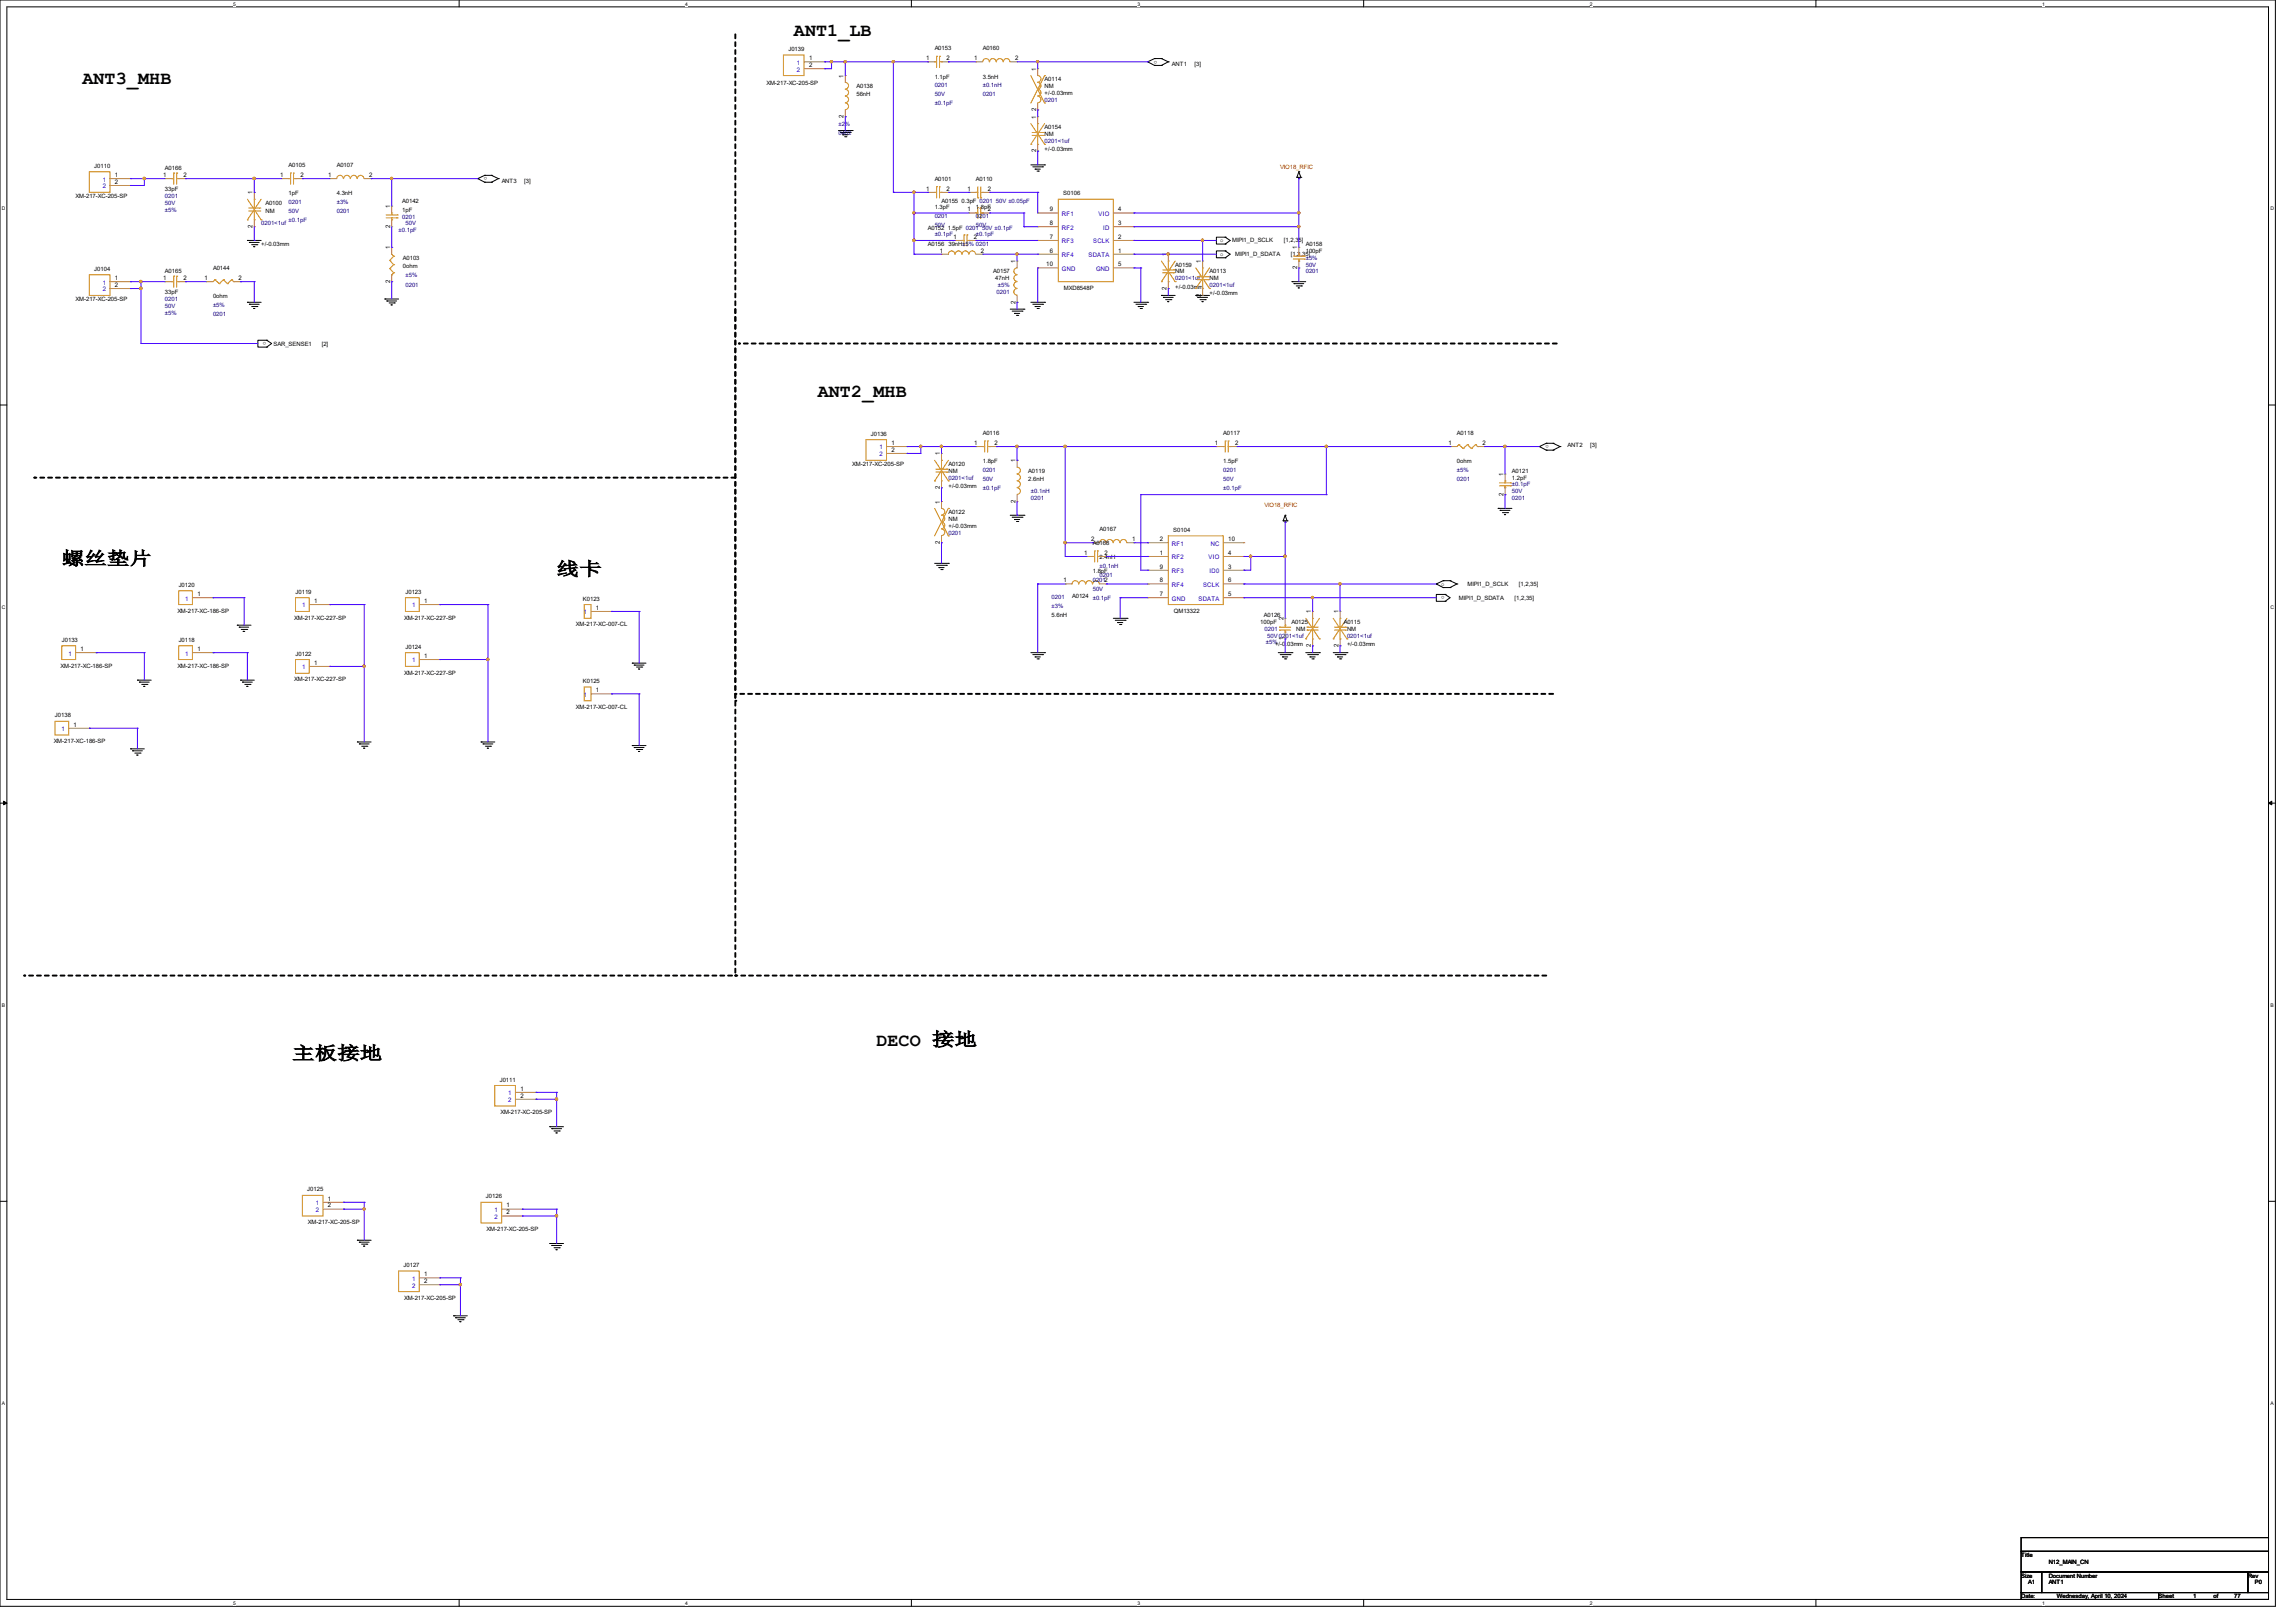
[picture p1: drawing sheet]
<svg xmlns="http://www.w3.org/2000/svg" width="297mm" height="210mm" viewBox="0 0 297 210" stroke-linecap="round" stroke-linejoin="round" font-family="sans-serif">
<defs><g id="words">
<g font-size="2.4">
<text x="102.7" y="4.6">ANT1_LB</text>
<text x="10.7" y="10.8">ANT3_MHB</text>
<text x="105.8" y="51.3">ANT2_MHB</text>
<text x="8" y="73.1">螺丝垫片</text>
<text x="72" y="74.4">线卡</text>
<text x="37.8" y="137.1">主板接地</text>
<text x="113.4" y="135.3">DECO 接地</text>
</g>
<g font-size=".8">
<text x="99.1" y="11">XM-217-XC-205-SP</text>
<text x="102" y="6.6">J0139</text>
<text x="104.7" y="7.8">1</text>
<text x="104.7" y="8.7">2</text>
<text x="109.1" y="10" transform="rotate(-90 109.1 10)">1</text>
<text x="110.8" y="11.4">A0138</text>
<text x="119.8" y="7.8">1</text>
<text x="120.9" y="6.5">A0153</text>
<text x="120.9" y="10.2">1.1pF</text>
<text x="122.4" y="7.8">2</text>
<text x="126" y="7.8">1</text>
<text x="127.1" y="6.5">A0160</text>
<text x="127.1" y="10.2">3.5nH</text>
<text x="131.3" y="7.8">2</text>
<text x="134" y="9.1" transform="rotate(-90 134 9.1)">1</text>
<text x="135.1" y="10.5">A0114</text>
<text x="135.1" y="11.4">NM</text>
<text x="149.7" y="7.8" transform="rotate(-180 149.7 7.8)">o</text>
<text x="151.6" y="8.6">ANT1</text>
<text x="154.5" y="8.6">[3]</text>
<text x="109.1" y="15.3" transform="rotate(-90 109.1 15.3)">2</text>
<text x="110.8" y="12.4">56nH</text>
<text x="134" y="15.4" transform="rotate(-90 134 15.4)">1</text>
<text x="134" y="14.4" transform="rotate(-90 134 14.4)">2</text>
<text x="135.1" y="12.3">+/-0.03mm</text>
<text x="135.1" y="16.7">A0154</text>
<text x="135.1" y="17.6">NM</text>
<text x="12.2" y="21.7">J0110</text>
<text x="14.9" y="22.9">1</text>
<text x="14.9" y="23.8">2</text>
<text x="21.1" y="22.9">1</text>
<text x="21.3" y="22.1">A0166</text>
<text x="23.8" y="22.9">2</text>
<text x="36.2" y="22.9">1</text>
<text x="37.3" y="21.6">A0105</text>
<text x="38.9" y="22.9">2</text>
<text x="42.5" y="22.9">1</text>
<text x="43.6" y="21.6">A0107</text>
<text x="47.8" y="22.9">2</text>
<text x="63" y="22.9" transform="rotate(-180 63 22.9)">o</text>
<text x="64.9" y="23.7">ANT3</text>
<text x="67.8" y="23.7">[3]</text>
<text x="120.9" y="23.4">A0101</text>
<text x="126.2" y="23.4">A0110</text>
<text x="134" y="19.7" transform="rotate(-90 134 19.7)">2</text>
<text x="135.1" y="19.6">+/-0.03mm</text>
<text x="9.8" y="25.6">XM-217-XC-205-SP</text>
<text x="21.3" y="24.7">33pF</text>
<text x="32.7" y="29.5" transform="rotate(-90 32.7 29.5)">2</text>
<text x="32.7" y="25.1" transform="rotate(-90 32.7 25.1)">1</text>
<text x="34.3" y="26.5">A0100</text>
<text x="34.3" y="27.6">NM</text>
<text x="37.3" y="25.3">1pF</text>
<text x="43.6" y="25.3">4.3nH</text>
<text x="50.5" y="29.5" transform="rotate(-90 50.5 29.5)">2</text>
<text x="50.5" y="26.9" transform="rotate(-90 50.5 26.9)">1</text>
<text x="52" y="26.3">A0142</text>
<text x="52" y="27.4">1pF</text>
<text x="119.8" y="24.7">1</text>
<text x="120" y="29.8">A0152 1.5pF 0201 50V ±0.1pF</text>
<text x="120.9" y="27.1">1.3pF</text>
<text x="121.8" y="26.2">A0155 0.3pF 0201 50V ±0.05pF</text>
<text x="122.4" y="24.7">2</text>
<text x="125.1" y="27.3">1</text>
<text x="125.1" y="24.7">1</text>
<text x="126.2" y="27.1">1.8pF</text>
<text x="127.8" y="27.3">2</text>
<text x="127.8" y="24.7">2</text>
<text x="135.8" y="29.1">8</text>
<text x="135.8" y="27.3">9</text>
<text x="137.5" y="25.3">S0106</text>
<text x="144.7" y="27.3">4</text>
<text x="144.7" y="29.1">3</text>
<text x="12.2" y="35.1">J0104</text>
<text x="21.3" y="35.4">A0165</text>
<text x="27.6" y="35">A0144</text>
<text x="33.8" y="31.8">+/-0.03mm</text>
<text x="50.5" y="32.3" transform="rotate(-90 50.5 32.3)">1</text>
<text x="52.1" y="33.6">A0103</text>
<text x="52.1" y="34.7">0ohm</text>
<text x="120" y="31.8">A0156 39nH±5% 0201</text>
<text x="121.6" y="32.7">1</text>
<text x="123.4" y="30.9">1</text>
<text x="126" y="30.9">2</text>
<text x="126.9" y="32.7">2</text>
<text x="128.5" y="35.4">A0157</text>
<text x="131.4" y="34" transform="rotate(-90 131.4 34)">1</text>
<text x="135.3" y="34.5">10</text>
<text x="135.8" y="32.7">6</text>
<text x="135.8" y="30.9">7</text>
<text x="144.7" y="32.7">1</text>
<text x="144.7" y="30.9">2</text>
<text x="144.7" y="34.5">5</text>
<text x="150.9" y="33.1" transform="rotate(-90 150.9 33.1)">1</text>
<text x="152" y="34.5">A0159</text>
<text x="152" y="35.4">NM</text>
<text x="155.4" y="34" transform="rotate(-90 155.4 34)">1</text>
<text x="156.5" y="35.4">A0113</text>
<text x="157.8" y="33.1">o</text>
<text x="157.8" y="31.3">o</text>
<text x="159.4" y="31.3">MIPI1_D_SCLK</text>
<text x="159.8" y="33.1">MIPI1_D_SDATA</text>
<text x="166.1" y="31.3">[1,2,35]</text>
<text x="167" y="33.1">[1,2,35]</text>
<text x="167.8" y="34.8" transform="rotate(-90 167.8 34.8)">2</text>
<text x="167.8" y="32.3" transform="rotate(-90 167.8 32.3)">1</text>
<text x="168.9" y="31.8">A0158</text>
<text x="168.9" y="32.7">100pF</text>
<text x="9.8" y="38.9">XM-217-XC-205-SP</text>
<text x="14.9" y="36.2">1</text>
<text x="14.9" y="37.1">2</text>
<text x="21.1" y="36.2">1</text>
<text x="21.3" y="38.1">33pF</text>
<text x="23.8" y="36.2">2</text>
<text x="26.5" y="36.2">1</text>
<text x="27.6" y="38.6">0ohm</text>
<text x="30.9" y="36.2">2</text>
<text x="50.5" y="36.6" transform="rotate(-90 50.5 36.6)">2</text>
<text x="128.7" y="36.3">47nH</text>
<text x="131.4" y="39.3" transform="rotate(-90 131.4 39.3)">2</text>
<text x="137.6" y="37.5">MXD8548P</text>
<text x="150.9" y="37.5" transform="rotate(-90 150.9 37.5)">2</text>
<text x="152" y="37.3">+/-0.03mm</text>
<text x="155.4" y="38.4" transform="rotate(-90 155.4 38.4)">2</text>
<text x="156.5" y="36.3">NM</text>
<text x="156.5" y="38.2">+/-0.03mm</text>
<text x="34.4" y="44.3" transform="rotate(-180 34.4 44.3)">o</text>
<text x="35.4" y="44.7">SAR_SENSE1</text>
<text x="41.6" y="44.7">[2]</text>
<text x="112.7" y="56.4">J0136</text>
<text x="115.3" y="57.6">1</text>
<text x="115.3" y="58.5">2</text>
<text x="121.6" y="58.9" transform="rotate(-90 121.6 58.9)">1</text>
<text x="126" y="57.6">1</text>
<text x="127.1" y="56.3">A0116</text>
<text x="127.1" y="59.9">1.8pF</text>
<text x="128.7" y="57.6">2</text>
<text x="131.4" y="59.8" transform="rotate(-90 131.4 59.8)">1</text>
<text x="157.1" y="57.6">1</text>
<text x="158.2" y="56.3">A0117</text>
<text x="158.2" y="59.9">1.5pF</text>
<text x="159.8" y="57.6">2</text>
<text x="187.4" y="57.6">1</text>
<text x="188.5" y="56.3">A0118</text>
<text x="188.5" y="59.9">0ohm</text>
<text x="191.8" y="57.6">2</text>
<text x="200.4" y="57.6" transform="rotate(-180 200.4 57.6)">o</text>
<text x="202.8" y="57.9">ANT2</text>
<text x="205.7" y="57.9">[3]</text>
<text x="110.2" y="60.3">XM-217-XC-205-SP</text>
<text x="121.6" y="65.2" transform="rotate(-90 121.6 65.2)">1</text>
<text x="121.6" y="63.3" transform="rotate(-90 121.6 63.3)">2</text>
<text x="122.7" y="60.3">A0120</text>
<text x="122.7" y="61.2">NM</text>
<text x="122.7" y="63.1">+/-0.03mm</text>
<text x="131.4" y="65.1" transform="rotate(-90 131.4 65.1)">2</text>
<text x="133" y="61.2">A0119</text>
<text x="133" y="62.2">2.6nH</text>
<text x="194.5" y="64.2" transform="rotate(-90 194.5 64.2)">2</text>
<text x="194.5" y="61.6" transform="rotate(-90 194.5 61.6)">1</text>
<text x="195.6" y="61.2">A0121</text>
<text x="195.6" y="62.1">1.2pF</text>
<text x="121.6" y="70.4" transform="rotate(-90 121.6 70.4)">2</text>
<text x="122.7" y="66.5">A0122</text>
<text x="122.7" y="67.4">NM</text>
<text x="122.7" y="68.3">+/-0.03mm</text>
<text x="140.3" y="71.8">1</text>
<text x="141.1" y="70">2</text>
<text x="141.4" y="70.5">A0168</text>
<text x="142.2" y="68.7">A0167</text>
<text x="142.9" y="71.8">2</text>
<text x="146.4" y="70">1</text>
<text x="150" y="71.8">1</text>
<text x="150" y="70">2</text>
<text x="151.8" y="68.8">S0104</text>
<text x="158.9" y="70">10</text>
<text x="158.9" y="71.8">4</text>
<text x="23.1" y="75.9">J0120</text>
<text x="25.5" y="77.1">1</text>
<text x="38.2" y="76.8">J0119</text>
<text x="52.5" y="76.8">J0123</text>
<text x="75.4" y="77.7">K0123</text>
<text x="137.6" y="75.4">1</text>
<text x="138.7" y="77.4">A0124</text>
<text x="141.4" y="74.2">1.8pF</text>
<text x="142.2" y="72.4">2.4nH</text>
<text x="150" y="75.4">8</text>
<text x="150" y="73.6">9</text>
<text x="150" y="77.1">7</text>
<text x="158.9" y="77.1">5</text>
<text x="158.9" y="75.4">6</text>
<text x="158.9" y="73.6">3</text>
<text x="186.4" y="75.8">o</text>
<text x="186.9" y="77.2" transform="rotate(-180 186.9 77.2)">o</text>
<text x="188.7" y="77.6">MIPI1_D_SDATA</text>
<text x="189.8" y="75.9">MIPI1_D_SCLK</text>
<text x="195.9" y="77.6">[1,2,35]</text>
<text x="196.5" y="75.9">[1,2,35]</text>
<text x="8" y="83.1">J0133</text>
<text x="22.9" y="79.3">XM-217-XC-186-SP</text>
<text x="23.1" y="83.1">J0118</text>
<text x="38.1" y="80.2">XM-217-XC-227-SP</text>
<text x="40.6" y="78">1</text>
<text x="52.3" y="80.2">XM-217-XC-227-SP</text>
<text x="52.5" y="83.9">J0124</text>
<text x="54.9" y="78">1</text>
<text x="74.5" y="81.1">XM-217-XC-007-CL</text>
<text x="77.1" y="78.9">1</text>
<text x="136" y="79.8">5.6nH</text>
<text x="151.9" y="79.3">QM13322</text>
<text x="163" y="80.7">100pF</text>
<text x="163.5" y="79.8">A0126</text>
<text x="166" y="82.9" transform="rotate(-90 166 82.9)">1</text>
<text x="166" y="80.3" transform="rotate(-90 166 80.3)">2</text>
<text x="167.1" y="80.7">A0125</text>
<text x="167.7" y="81.6">NM</text>
<text x="169.6" y="83.7" transform="rotate(-90 169.6 83.7)">2</text>
<text x="169.6" y="79.4" transform="rotate(-90 169.6 79.4)">1</text>
<text x="173.1" y="83.7" transform="rotate(-90 173.1 83.7)">2</text>
<text x="173.1" y="79.4" transform="rotate(-90 173.1 79.4)">1</text>
<text x="173.8" y="80.7">A0115</text>
<text x="174.3" y="81.6">NM</text>
<text x="174.3" y="83.6">+/-0.03mm</text>
<text x="7.8" y="86.4">XM-217-XC-186-SP</text>
<text x="10.4" y="84.2">1</text>
<text x="22.9" y="86.4">XM-217-XC-186-SP</text>
<text x="25.5" y="84.2">1</text>
<text x="38.1" y="88.2">XM-217-XC-227-SP</text>
<text x="38.2" y="84.8">J0122</text>
<text x="40.6" y="86">1</text>
<text x="52.3" y="87.3">XM-217-XC-227-SP</text>
<text x="54.9" y="85.1">1</text>
<text x="75.4" y="88.4">K0125</text>
<text x="77.1" y="89.6">1</text>
<text x="7.1" y="92.8">J0138</text>
<text x="9.5" y="94">1</text>
<text x="74.5" y="91.7">XM-217-XC-007-CL</text>
<text x="6.9" y="96.2">XM-217-XC-186-SP</text>
<text x="64.6" y="140">J0111</text>
<text x="67.3" y="141.1">1</text>
<text x="67.3" y="142">2</text>
<text x="64.7" y="144.2">XM-217-XC-205-SP</text>
<text x="39.8" y="154.2">J0125</text>
<text x="42.4" y="155.4">1</text>
<text x="62.9" y="155.1">J0126</text>
<text x="39.8" y="158.4">XM-217-XC-205-SP</text>
<text x="42.4" y="156.2">2</text>
<text x="63" y="159.3">XM-217-XC-205-SP</text>
<text x="65.5" y="156.2">1</text>
<text x="65.5" y="157.1">2</text>
<text x="52.2" y="164">J0127</text>
<text x="54.9" y="165.1">1</text>
<text x="54.9" y="166">2</text>
<text x="52.3" y="168.2">XM-217-XC-205-SP</text>
<text x="261.5" y="201.5">Title</text>
<text x="265" y="202.4">N12_MAIN_CN</text>
<text x="261.5" y="204.1">Size</text>
<text x="261.5" y="206.8">Date:</text>
<text x="262.4" y="205">A1</text>
<text x="265" y="204.1">Document Number</text>
<text x="265" y="205">ANT1</text>
<text x="266.1" y="206.8">Wednesday, April 10, 2024</text>
<text x="279.2" y="206.8">Sheet</text>
<text x="283.7" y="206.8">1</text>
<text x="286.4" y="206.8">of</text>
<text x="289" y="206.8">77</text>
<text x="290.8" y="204.1">Rev</text>
<text x="291.7" y="205">P0</text>
</g>
<g font-size=".8" fill="#00c">
<text x="103.1" y="8.4">1</text>
<text x="103.1" y="9.3">2</text>
<text x="13.3" y="23.5">1</text>
<text x="13.3" y="24.4">2</text>
<text x="137.4" y="29.7">RF2</text>
<text x="137.4" y="27.9">RF1</text>
<text x="142.1" y="27.9">VIO</text>
<text x="142.7" y="29.7">ID</text>
<text x="137.4" y="33.3">RF4</text>
<text x="137.4" y="31.5">RF3</text>
<text x="137.4" y="35.1">GND</text>
<text x="140.8" y="33.3">SDATA</text>
<text x="141.4" y="31.5">SCLK</text>
<text x="141.8" y="35.1">GND</text>
<text x="13.3" y="36.8">1</text>
<text x="13.3" y="37.7">2</text>
<text x="113.8" y="58.2">1</text>
<text x="113.8" y="59.1">2</text>
<text x="151.6" y="70.6">RF1</text>
<text x="156.6" y="70.6">NC</text>
<text x="24" y="77.7">1</text>
<text x="151.6" y="75.9">RF4</text>
<text x="151.6" y="74.2">RF3</text>
<text x="151.6" y="72.4">RF2</text>
<text x="151.6" y="77.7">GND</text>
<text x="155" y="77.7">SDATA</text>
<text x="155.6" y="75.9">SCLK</text>
<text x="156.3" y="72.4">VIO</text>
<text x="156.5" y="74.2">ID0</text>
<text x="39.1" y="78.6">1</text>
<text x="53.3" y="78.6">1</text>
<text x="75.5" y="79.5">1</text>
<text x="8.8" y="84.8">1</text>
<text x="24" y="84.8">1</text>
<text x="39.1" y="86.6">1</text>
<text x="53.3" y="85.7">1</text>
<text x="8" y="94.6">1</text>
<text x="75.5" y="90.2">1</text>
<text x="65.7" y="141.7">1</text>
<text x="65.7" y="142.6">2</text>
<text x="40.9" y="156">1</text>
<text x="40.9" y="156.8">2</text>
<text x="64" y="156.8">1</text>
<text x="64" y="157.7">2</text>
<text x="53.3" y="165.7">1</text>
<text x="53.3" y="166.6">2</text>
</g>
<g font-size=".8" fill="#000080">
<text x="120.9" y="11.3">0201</text>
<text x="127.1" y="11.3">±0.1nH</text>
<text x="108.5" y="16.3">±2%</text>
<text x="108.5" y="17.4">0402</text>
<text x="120.9" y="12.4">50V</text>
<text x="120.9" y="13.6">±0.1pF</text>
<text x="127.1" y="12.4">0201</text>
<text x="135.1" y="13.2">0201</text>
<text x="135.1" y="18.5">0201&lt;1uf</text>
<text x="21.3" y="25.6">0201</text>
<text x="21.3" y="26.5">50V</text>
<text x="21.3" y="27.4">±5%</text>
<text x="33.8" y="29.2">0201&lt;1uf</text>
<text x="37.3" y="26.4">0201</text>
<text x="37.3" y="27.6">50V</text>
<text x="37.3" y="28.7">±0.1pF</text>
<text x="43.6" y="26.4">±3%</text>
<text x="43.6" y="27.6">0201</text>
<text x="52" y="28.3">0201</text>
<text x="52.5" y="29.2">50V</text>
<text x="120.9" y="28.2">0201</text>
<text x="120.9" y="29.3">50V</text>
<text x="126.2" y="28.2">0201</text>
<text x="126.2" y="29.3">50V</text>
<text x="51.6" y="30.1">±0.1pF</text>
<text x="52.5" y="35.9">±5%</text>
<text x="120.9" y="30.5">±0.1pF</text>
<text x="126.2" y="30.5">±0.1pF</text>
<text x="168.9" y="35.4">0201</text>
<text x="168.9" y="34.5">50V</text>
<text x="168.9" y="33.6">±5%</text>
<text x="21.3" y="38.9">0201</text>
<text x="21.3" y="39.8">50V</text>
<text x="21.3" y="40.7">±5%</text>
<text x="27.6" y="39.8">±5%</text>
<text x="27.6" y="40.9">0201</text>
<text x="52.5" y="37.2">0201</text>
<text x="128.9" y="38.1">0201</text>
<text x="129.1" y="37.2">±5%</text>
<text x="152" y="36.3">0201&lt;1uf</text>
<text x="156.5" y="37.2">0201&lt;1uf</text>
<text x="122.7" y="62.1">0201&lt;1uf</text>
<text x="127.1" y="61.1">0201</text>
<text x="127.1" y="62.2">50V</text>
<text x="127.1" y="63.4">±0.1pF</text>
<text x="133.4" y="63.8">±0.1nH</text>
<text x="133.4" y="64.7">0201</text>
<text x="158.2" y="61.1">0201</text>
<text x="158.2" y="62.2">50V</text>
<text x="158.2" y="63.4">±0.1pF</text>
<text x="188.5" y="61.1">±5%</text>
<text x="188.5" y="62.2">0201</text>
<text x="195.6" y="64.7">0201</text>
<text x="195.6" y="63.8">50V</text>
<text x="195.6" y="62.9">±0.1pF</text>
<text x="122.7" y="69.2">0201</text>
<text x="136" y="77.5">0201</text>
<text x="141.4" y="75.3">02012</text>
<text x="141.4" y="76.5">50V</text>
<text x="141.4" y="77.6">±0.1pF</text>
<text x="142.2" y="73.5">±0.1nH</text>
<text x="142.2" y="74.7">0201</text>
<text x="136" y="78.7">±3%</text>
<text x="163.6" y="81.6">0201</text>
<text x="163.8" y="83.4">±5%+/-0.03mm</text>
<text x="163.9" y="82.5">50V 0201&lt;1uf</text>
<text x="174.3" y="82.5">0201&lt;1uf</text>
</g>
<g font-size=".8" fill="#f00">
<text x="165.6" y="21.9">VIO18_RFIC</text>
<text x="163.6" y="65.6">VIO18_RFIC</text>
</g>
<g font-size=".6">
<text x="30.1" y=".7">5</text>
<text x="88.6" y=".7">4</text>
<text x="147.2" y=".7">3</text>
<text x="205.7" y=".7">2</text>
<text x="264.2" y=".7">1</text>
<text x=".3" y="27.2">D</text>
<text x="293.7" y="27.2">D</text>
<text x=".3" y="78.7">C</text>
<text x="293.7" y="78.7">C</text>
<text x=".3" y="130.3">B</text>
<text x="293.7" y="130.3">B</text>
<text x=".3" y="181.8">A</text>
<text x="293.7" y="181.8">A</text>
<text x="30.1" y="207.7">5</text>
<text x="88.6" y="207.7">4</text>
<text x="147.2" y="207.7">3</text>
<text x="205.7" y="207.7">2</text>
<text x="264.2" y="207.7">1</text>
</g>
</g></defs>
<path d="M0 0h294.3v207.9h-294.3zM.9 .9h292.6v206.1h-292.6z" fill="none" stroke="#000" stroke-width=".13"/>
<g fill="#fff">
<path d="M30.1 .1h.4v.7h-.4z"/>
<path d="M30.1 207.1h.4v.7h-.4z"/>
</g>
<path d="M59.4 0v.9M59.4 207v.9" fill="none" stroke="#000" stroke-width=".13"/>
<g fill="#fff">
<path d="M88.6 .1h.4v.7h-.4z"/>
<path d="M88.6 207.1h.4v.7h-.4z"/>
</g>
<path d="M117.9 0v.9M117.9 207v.9" fill="none" stroke="#000" stroke-width=".13"/>
<g fill="#fff">
<path d="M147.2 .1h.3v.7h-.3z"/>
<path d="M147.2 207.1h.3v.7h-.3z"/>
</g>
<path d="M176.4 0v.9M176.4 207v.9" fill="none" stroke="#000" stroke-width=".13"/>
<g fill="#fff">
<path d="M205.7 .1h.3v.7h-.3z"/>
<path d="M205.7 207.1h.3v.7h-.3z"/>
</g>
<path d="M234.9 0v.9M234.9 207v.9" fill="none" stroke="#000" stroke-width=".13"/>
<g fill="#fff">
<path d="M264.2 .1h.3v.7h-.3z"/>
<path d="M264.2 207.1h.3v.7h-.3z"/>
<path d="M.3 26.6h.4v.7h-.4z"/>
<path d="M293.7 26.6h.5v.7h-.5z"/>
<path d="M.3 78.1h.4v.8h-.4z"/>
<path d="M293.7 78.1h.5v.8h-.5z"/>
</g>
<path d="M0 52.4h.9M293.5 52.4h.8" fill="none" stroke="#000" stroke-width=".13"/>
<g fill="#fff">
<path d="M.3 129.7h.4v.7h-.4z"/>
<path d="M293.7 129.7h.4v.7h-.4z"/>
</g>
<path d="M0 103.9h.9M293.5 103.9h.8" fill="none" stroke="#000" stroke-width=".13"/>
<path d="M.5 103.7l.4 .2-.4 .2zM293.5 103.9l.4-.2v.4z" fill="#000" stroke="#000" stroke-width=".13"/>
<g fill="#fff">
<path d="M.3 181.2h.3v.7h-.3z"/>
<path d="M293.7 181.2h.4v.7h-.4z"/>
</g>
<g fill="none" stroke="#000" stroke-width=".13">
<path d="M108.5 16.9h1.7M108.7 17.1h1.3M109 17.4h.1M109 17.4h.7M109.3 17.7h.1M109.4 17.7h.1M110 17.1h.1M110.2 16.9h.1M148.5 8h.1M148.5 8l.9 .5M149.4 8.5h.1M149.4 7.6h.1"/>
<path d="M149.4 8.5h.8M149.4 7.6h.8M149.4 7.6l-.9 .4M150.2 8.5h.1M150.2 7.6h.1M150.2 7.6l.9 .4M151.1 8h.1M151.1 8l-.9 .5M32 31.1h.1M32 39.1h.1M32 39.1h1.8M32 31.1h1.8"/>
<path d="M32.3 31.4h.1M32.3 39.4h.1M32.3 39.4h1.2M32.3 31.4h1.2M32.6 39.7h.6M32.6 31.7h.6M32.8 31.9h.1M32.8 39.9h.1M32.8 39.9h.2M32.8 31.9h.2M33.2 31.7h.1M33.2 39.7h.1"/>
<path d="M49.8 38.7h.1M49.8 38.7h1.8M50 38.9h.1M50 38.9h1.3M50.3 39.2h.7M50.6 39.5h.1M50.6 39.5h.2M51 39.2h.1M61.8 23.1h.1M61.8 23.1l.9 .5M62.7 23.6h.1M62.7 22.7h.1"/>
<path d="M62.7 23.6h.9M62.7 22.7h.9M62.7 22.7l-.9 .4M63.6 23.6h.1M63.6 22.7h.1M63.6 22.7l.9 .4M64.5 23.1h.1M64.5 23.1l-.9 .5M133.3 21.3h1.8M133.3 39.1h1.8M133.6 21.6h1.3M133.6 39.4h1.3"/>
<path d="M133.9 21.9h.1M133.9 39.7h.1M133.9 21.9h.7M133.9 39.7h.7M134.2 22.1h.1M134.2 39.9h.1M134.3 22.1h.1M134.3 39.9h.1M134.9 21.6h.1M134.9 39.4h.1M135.1 21.3h.1M135.1 39.1h.1"/>
<path d="M146.7 39.1h1.8M146.9 39.4h1.3M147.2 39.7h.1M147.2 39.7h.7M147.5 39.9h.2M147.7 39.9h.1M148.2 39.4h.1M148.5 39.1h.1M150.2 38.2h.1M150.2 38.2h1.8M150.5 38.5h.1M150.5 38.5h1.3"/>
<path d="M150.8 38.8h.7M151 39h.1M151 39h.2M151.5 38.8h.1M154.7 38.2h.1M154.7 38.2h1.8M154.9 38.5h.1M154.9 38.5h1.3M155.2 38.8h.7M155.5 39h.1M155.5 39h.2M155.9 38.8h.1"/>
<path d="M158.5 32.5h.1M158.5 33.4h.1M158.5 32.5h-1.1v.9h1.1M158.5 30.7h.1M158.5 31.6h.1M158.5 30.7h-1.1v.9h1.1M158.5 32.5l.6 .4-.6 .5M158.5 30.7l.6 .4-.6 .5M167.1 36.4h.1M167.1 36.4h1.8M167.4 36.7h.1M167.4 36.7h1.3"/>
<path d="M167.7 37h.7M167.8 22.9h.1M167.8 22.9h.5M167.9 37.3h.1M167.9 37.3h.2M168 23.1h.1M168 22.2h.1M168 22.9v.2M168 22.2l.3 .7M168 22.2l-.2 .7M168.3 22.9h.1M168.4 37h.1"/>
<path d="M34.5 44.9h.1M34.5 44h.1M34.5 44h-1.1v.9h1.1M34.5 44l.6 .4-.6 .5M130.7 40h1.8M130.9 40.3h1.3M131.2 40.6h.1M131.2 40.6h.7M131.5 40.8h.2M131.7 40.8h.1M132.2 40.3h.1M132.5 40h.1"/>
<path d="M199.1 57.8h.1M199.1 57.8l.9 .5M200 58.3h.1M200 57.4h.1M200 58.3h.9M200 57.4h.9M200 57.4l-.9 .4M200.9 58.3h.1M200.9 57.4h.1M200.9 57.4l.9 .4M201.8 57.8h.1M201.8 57.8l-.9 .5"/>
<path d="M120.9 72.9h1.8M121.2 73.2h1.2M121.5 73.4h.1M121.5 73.4h.6M121.7 73.7h.2M121.9 73.7h.1M122.4 73.2h.1M122.7 72.9h.1M130.7 66.7h1.8M130.9 66.9h1.3M131.2 67.2h.1M131.2 67.2h.7"/>
<path d="M131.5 67.5h.2M131.7 67.5h.1M132.2 66.9h.1M132.5 66.7h.1M166 67.4h.1M166 67.4h.5M166.2 67.6h.1M166.2 66.7h.1M166.2 67.4v.2M166.2 66.7l.3 .7M166.2 66.7l-.2 .7M166.5 67.4h.1"/>
<path d="M185.8 75.6h.1M185.8 75.6l.9 .4M186.7 75.1h.1M186.7 76h.1M186.7 75.1l-.9 .5M186.7 75.1h.9M186.7 76h.9M186.9 77.8h.1M186.9 76.9h.1M186.9 76.9h-1.1v.9h1.1M186.9 76.9l.7 .4-.7 .5M187.6 75.1h.1"/>
<path d="M187.6 76h.1M187.6 75.1l.9 .5M188.5 75.6h.1M188.5 75.6l-.9 .4M193.8 65.8h.1M193.8 65.8h1.8M194.1 66h.1M194.1 66h1.2M194.4 66.3h.6M194.6 66.6h.1M194.6 66.6h.2M195 66.3h.1"/>
<path d="M16.9 96.9h.1M16.9 96.9h1.8M17.1 97.2h.1M17.1 97.2h1.3M17.4 97.5h.7M17.7 97.7h.1M17.7 97.7h.2M17.8 88h.1M17.8 88h1.8M18 88.3h.1M18 88.3h1.3M18.1 97.5h.1"/>
<path d="M18.3 88.6h.7M18.6 88.8h.1M18.6 88.8h.2M19 88.6h.1M30.7 80.9h.1M30.7 80.9h1.8M30.9 81.2h.1M30.9 81.2h1.3M31.1 88h.1M31.1 88h1.8M31.2 81.4h.7M31.4 88.3h.1"/>
<path d="M31.4 88.3h1.2M31.5 81.7h.1M31.5 81.7h.2M31.7 88.6h.6M31.9 88.8h.1M31.9 81.4h.1M31.9 88.8h.2M32.3 88.6h.1M46.2 96h.1M46.2 96h1.8M46.5 96.3h.1M46.5 96.3h1.3"/>
<path d="M46.8 96.6h.7M47 96.8h.1M47 96.8h.2M47.5 96.6h.1M62.2 96h.1M62.2 96h1.8M62.5 96.3h.1M62.5 96.3h1.3M62.8 96.6h.7M63 96.8h.1M63 96.8h.2M63.5 96.6h.1"/>
<path d="M81.8 85.8h.1M81.8 96.5h.1M81.8 85.8h1.8M81.8 96.5h1.8M82 86.1h.1M82 96.7h.1M82 86.1h1.3M82 96.7h1.3M82.3 86.3h.7M82.3 97h.7M82.6 86.6h.1M82.6 97.2h.1"/>
<path d="M82.6 86.6h.2M82.6 97.2h.2M83 86.3h.1M83 97h.1M133.3 84.5h1.8M133.6 84.7h1.3M133.9 85h.1M133.9 85h.7M134.2 85.3h.1M134.3 85.3h.1M134.9 84.7h.1M135.1 84.5h.1"/>
<path d="M144 80h1.8M144.3 80.3h1.2M144.6 80.6h.1M144.6 80.6h.6M144.8 80.8h.2M145 80.8h.1M145.5 80.3h.1M145.8 80h.1M165.4 84.5h1.7M165.6 84.7h1.3M165.9 85h.1M165.9 85h.7"/>
<path d="M166.2 85.3h.1M166.3 85.3h.1M166.9 84.7h.1M167.1 84.5h.1M168.9 84.5h1.8M169.2 84.7h1.2M169.5 85h.1M169.5 85h.6M169.7 85.3h.2M169.9 85.3h.1M170.4 84.7h.1M170.7 84.5h.1"/>
<path d="M172.5 84.5h1.7M172.7 84.7h1.3M173 85h.1M173 85h.7M173.3 85.3h.1M173.4 85.3h.1M174 84.7h.1M174.2 84.5h.1M0 155.4h.9M71.1 145.8h.1M71.1 145.8h1.8M71.4 146h.1"/>
<path d="M71.4 146h1.2M71.7 146.3h.6M71.9 146.6h.1M71.9 146.6h.2M72.3 146.3h.1M293.5 155.4h.8M46.2 160.5h.1M46.2 160.5h1.8M46.5 160.7h.1M46.5 160.7h1.3M46.8 161h.7M47 161.2h.1"/>
<path d="M47 161.2h.2M47.5 161h.1M58.7 170.3h.1M58.7 170.3h1.8M58.9 170.5h.1M58.9 170.5h1.3M59.2 170.8h.7M59.5 171h.1M59.9 170.8h.1M71.1 160.9h.1M71.1 160.9h1.8M71.4 161.2h.1"/>
<path d="M71.4 161.2h1.2M71.7 161.5h.6M71.9 161.7h.1M71.9 161.7h.2M72.3 161.5h.1M261.5 199h32v1.7h-32zM261.5 200.7h32v2.7h-32zM261.5 203.4h2.6v2.7h-2.6zM261.5 206.1h17.7v.9h-17.7zM264.1 203.4h26.7v2.7h-26.7zM279.2 206.1h14.3v.9h-14.3zM290.8 203.4h2.7v2.7h-2.7z"/>
</g>
<g fill="none" stroke="#000" stroke-width=".25" stroke-dasharray=".5 .5">
<path d="M95.1 4.4v86.3M95.1 40v86.2M95.6 44.4h.1M201.4 44.4h-105.8M4.4 61.8h.1M95.1 61.8h-90.7M95.1 90.7h.1M95.1 89.8h.1M200.9 89.8h-105.8M3.1 126.2h.1M94.7 126.2h-91.6M95.1 126.2h.1"/>
<path d="M200 126.2h-104.9"/>
</g>
<g fill="none" stroke="#cc8006" stroke-width=".13">
<path d="M101.3 7.1h2.7v2.7h-2.7zM109.3 10.7a.42 .42 0 0 1 .5 .4 .42 .42 0 0 1-.5 .4M109.3 11.6a.42 .42 0 0 1 .5 .4 .42 .42 0 0 1-.5 .4M109.3 12.4a.42 .42 0 0 1 .5 .5 .42 .42 0 0 1-.5 .4M109.3 13.3a.42 .42 0 0 1 .5 .5 .42 .42 0 0 1-.5 .4M120.9 8h.1M120.9 8h.3M121.2 7.3h.1M121.2 7.3v1.4M121.5 7.3h.1M121.5 7.3v1.4M121.5 8h.3"/>
<path d="M121.8 8h.1M127.1 8a.42 .42 0 0 1 .5-.4 .42 .42 0 0 1 .4 .4M128 8a.42 .42 0 0 1 .4-.4 .42 .42 0 0 1 .5 .4M128.9 8a.42 .42 0 0 1 .4-.4 .42 .42 0 0 1 .5 .4M129.8 8a.42 .42 0 0 1 .4-.4 .42 .42 0 0 1 .4 .4M133.3 18.7h.1M133.3 9.8l1.8 3.5M133.3 16l1.8 2.7M133.5 17.1h1.5M133.5 17.5h1.5M134.2 9.8a.42 .42 0 0 1 .5 .4 .42 .42 0 0 1-.5 .4M134.2 10.7a.42 .42 0 0 1 .5 .4 .42 .42 0 0 1-.5 .4"/>
<path d="M134.2 11.6a.42 .42 0 0 1 .5 .4 .42 .42 0 0 1-.5 .4M134.2 12.4a.42 .42 0 0 1 .5 .5 .42 .42 0 0 1-.5 .4M134.2 16h.1M134.2 18.7h.1M134.2 16v1.1M134.2 17.5v1.2M135 17.1h.1M135 17.5h.1M135.1 9.8h.1M135.1 13.3h.1M135.1 18.7h.1M135.1 9.8l-1.8 3.5"/>
<path d="M135.1 16l-1.8 2.7M11.6 22.2h2.6v2.7h-2.6zM11.6 35.6h2.6v2.6h-2.6zM22.2 23.1h.1M22.2 36.4h.1M22.2 23.1h.3M22.2 36.4h.3M22.5 22.4h.1M22.5 35.7h.1M22.5 22.4v1.4M22.5 35.7v1.5M22.9 22.4h.1"/>
<path d="M22.9 35.7h.1M22.9 22.4v1.4M22.9 35.7v1.5M22.9 23.1h.2M22.9 36.4h.2M23.1 23.1h.1M23.1 36.4h.1M27.8 36.2h.1M27.8 36.2l-.2 .2M27.8 36.2l.6 .5M28.4 36.7h.1M28.9 36.2h.1"/>
<path d="M28.9 36.2l-.5 .5M28.9 36.2l.5 .5M29.4 36.7h.1M30 36.2h.1M30 36.2l-.6 .5M30 36.2l.2 .2M30.2 36.4h.1M32 28.4h.1M32 25.8l1.8 2.6M32.2 26.9h1.4M32.2 27.3h1.4M32.9 25.8h.1"/>
<path d="M32.9 28.4h.1M32.9 25.8v1.1M32.9 27.3v1.1M33.6 26.9h.1M33.6 27.3h.1M33.8 28.4h.1M33.8 25.8l-1.8 2.6M37.3 23.1h.1M37.3 23.1h.3M37.6 22.4h.1M37.6 22.4v1.4M38 22.4h.1"/>
<path d="M38 23.1h.2M38 22.4v1.4M38.2 23.1h.1M43.6 23.1a.42 .42 0 0 1 .4-.4 .42 .42 0 0 1 .4 .4M44.4 23.1a.42 .42 0 0 1 .5-.4 .42 .42 0 0 1 .4 .4M45.3 23.1a.42 .42 0 0 1 .5-.4 .42 .42 0 0 1 .4 .4M46.2 23.1a.42 .42 0 0 1 .5-.4 .42 .42 0 0 1 .4 .4M50 27.8h1.4M50 28.2h1.4M50.4 33.7h.1M50.4 34.8h.1M50.4 33.7l.5 .5"/>
<path d="M50.4 34.8l.5 .5M50.7 27.6h.1M50.7 28.4h.1M50.7 35.6h.1M50.7 27.6v.2M50.7 28.2v.2M50.7 32.9l.2 .2M50.9 33.1h.1M50.9 34.2h.1M50.9 35.3h.1M50.9 33.1l-.5 .6M50.9 34.2l-.5 .6"/>
<path d="M50.9 35.3l-.2 .3M51.4 27.8h.1M51.4 28.2h.1M120.9 24.9h.1M120.9 24.9h.3M121.2 24.2h.1M121.2 24.2v1.4M121.5 24.2h.1M121.5 24.2v1.4M121.5 24.9h.3M121.8 24.9h.1M122.7 32.9a.42 .42 0 0 1 .4-.4 .42 .42 0 0 1 .4 .4"/>
<path d="M123.6 32.9a.42 .42 0 0 1 .4-.4 .42 .42 0 0 1 .4 .4M124.5 31.1h.1M124.5 32.9a.42 .42 0 0 1 .4-.4 .42 .42 0 0 1 .4 .4M124.5 31.1h.2M124.7 30.4h.1M124.7 30.4v1.4M125.1 30.4h.1M125.1 30.4v1.4M125.1 31.1h.2M125.3 31.1h.1M125.3 32.9a.42 .42 0 0 1 .5-.4 .42 .42 0 0 1 .4 .4M126.2 27.6h.1"/>
<path d="M126.2 24.9h.1M126.2 27.6h.3M126.2 24.9h.3M126.5 26.8h.1M126.5 25.6h.1M126.5 24.2v1.4M126.5 26.8v1.5M126.9 26.8h.1M126.9 25.6h.1M126.9 24.2v1.4M126.9 26.8v1.5M126.9 27.6h.2"/>
<path d="M126.9 24.9h.2M127.1 27.6h.1M127.1 24.9h.1M131.6 34.7a.42 .42 0 0 0-.5 .4 .42 .42 0 0 0 .5 .4M131.6 35.6a.42 .42 0 0 0-.5 .4 .42 .42 0 0 0 .5 .4M131.6 36.4a.42 .42 0 0 0-.5 .5 .42 .42 0 0 0 .5 .4M131.6 37.3a.42 .42 0 0 0-.5 .5 .42 .42 0 0 0 .5 .4M136.9 25.8h7.1v10.6h-7.1zM150.2 36.4h.1M150.2 33.8l1.8 2.6M150.4 34.9h1.4M150.4 35.3h1.4"/>
<path d="M151.1 33.8h.1M151.1 36.4h.1M151.1 33.8v1.1M151.1 35.3v1.1M151.8 34.9h.1M151.8 35.3h.1M152 36.4h.1M152 33.8l-1.8 2.6M154.7 37.3h.1M154.7 34.7l1.8 2.6M154.9 35.8h1.4M154.9 36.2h1.4"/>
<path d="M155.6 34.7h.1M155.6 37.3h.1M155.6 34.7v1.1M155.6 36.2v1.1M156.3 35.8h.1M156.3 36.2h.1M156.5 37.3h.1M156.5 34.7l-1.8 2.6M167.3 33.1h1.4M167.3 33.5h1.4M168 32.9h.1M168 33.8h.1"/>
<path d="M168 32.9v.2M168 33.5v.3M168.7 33.1h.1M168.7 33.5h.1M112 56.9h2.7v2.7h-2.7zM120.9 59.6l1.8 2.6M121.8 59.6h.1M121.8 59.6v1.1M122.7 59.6l-1.8 2.6M127.1 57.8h.1M127.1 57.8h.3M127.4 57.1h.1"/>
<path d="M127.4 57.1v1.4M127.8 57.1h.1M127.8 57.1v1.4M127.8 57.8h.2M128 57.8h.1M158.2 57.8h.1M158.2 57.8h.3M158.5 57.1h.1M158.5 57.1v1.4M158.9 57.1h.1M158.9 57.8h.2M158.9 57.1v1.4"/>
<path d="M159.1 57.8h.1M188.7 57.5h.1M188.7 57.5l-.2 .3M188.7 57.5l.6 .5M189.3 58h.1M189.8 57.5h.1M189.8 57.5l-.5 .5M189.8 57.5l.5 .5M190.3 58h.1M190.9 57.5h.1M190.9 57.5l-.6 .5M190.9 57.5l.2 .3"/>
<path d="M191.1 57.8h.1M23.1 76.5h1.8v1.7h-1.8zM38.2 77.3h1.8v1.8h-1.8zM52.5 77.3h1.7v1.8h-1.7zM75.6 78.2h.9v1.8h-.9zM120.9 62.2h.1M120.9 65.8l1.8 3.5M121.1 60.7h1.4M121.1 61.1h1.4M121.8 65.8a.42 .42 0 0 1 .4 .4 .42 .42 0 0 1-.4 .4M121.8 66.7a.42 .42 0 0 1 .4 .4 .42 .42 0 0 1-.4 .4M121.8 67.6a.42 .42 0 0 1 .4 .4 .42 .42 0 0 1-.4 .4"/>
<path d="M121.8 68.5a.42 .42 0 0 1 .4 .4 .42 .42 0 0 1-.4 .4M121.8 62.2h.1M121.8 61.1v1.1M122.5 60.7h.1M122.5 61.1h.1M122.7 65.8h.1M122.7 69.3h.1M122.7 62.2h.1M122.7 65.8l-1.8 3.5M131.6 60.5a.42 .42 0 0 1 .4 .4 .42 .42 0 0 1-.4 .4M131.6 61.3a.42 .42 0 0 1 .4 .5 .42 .42 0 0 1-.4 .4M131.6 62.2a.42 .42 0 0 1 .4 .5 .42 .42 0 0 1-.4 .4"/>
<path d="M131.6 63.1a.42 .42 0 0 1 .4 .4 .42 .42 0 0 1-.4 .5M138.7 75.6a.42 .42 0 0 1 .4-.5 .42 .42 0 0 1 .4 .5M139.6 75.6a.42 .42 0 0 1 .4-.5 .42 .42 0 0 1 .4 .5M140.5 75.6a.42 .42 0 0 1 .4-.5 .42 .42 0 0 1 .4 .5M141.4 75.6a.42 .42 0 0 1 .4-.5 .42 .42 0 0 1 .4 .5M141.4 72h.1M141.4 72h.2M141.6 71.3h.1M141.6 71.3v1.4M142 71.3h.1M142 71.3v1.4M142 72h.2"/>
<path d="M142.2 70.2a.42 .42 0 0 1 .5-.4 .42 .42 0 0 1 .4 .4M142.2 72h.1M143.1 70.2a.42 .42 0 0 1 .5-.4 .42 .42 0 0 1 .4 .4M144 70.2a.42 .42 0 0 1 .4-.4 .42 .42 0 0 1 .5 .4M144.9 70.2a.42 .42 0 0 1 .4-.4 .42 .42 0 0 1 .5 .4M151.1 69.3h7.1v8.9h-7.1zM194 62.5h1.4M194 62.9h1.4M194.7 62.2h.1M194.7 63.1h.1M194.7 62.2v.3M194.7 62.9v.2"/>
<path d="M195.4 62.5h.1M195.4 62.9h.1M7.1 93.3h1.8v1.8h-1.8zM8 83.6h1.8v1.7h-1.8zM23.1 83.6h1.8v1.7h-1.8zM38.2 85.3h1.8v1.8h-1.8zM52.5 84.5h1.7v1.7h-1.7zM75.6 88.9h.9v1.8h-.9zM165.5 81.5h.1M165.5 81.2h.1M165.5 81.2h1.5M165.5 81.5h1.5"/>
<path d="M166.2 81.8h.1M166.2 80.9h.1M166.2 80.9v.3M166.2 81.5v.3M168.9 82.7h.1M168.9 80l1.8 2.7M169.1 81.2h.1M169.1 81.5h.1M169.1 81.2h1.4M169.1 81.5h1.4M169.8 80h.1M169.8 82.7h.1"/>
<path d="M169.8 80v1.2M169.8 81.5v1.2M170.7 82.7h.1M170.7 80l-1.8 2.7M172.5 82.7h.1M172.5 80l1.7 2.7M172.6 81.2h1.5M172.6 81.5h1.5M173.4 80h.1M173.4 82.7h.1M173.4 80v1.2M173.4 81.5v1.2"/>
<path d="M174.1 81.2h.1M174.1 81.5h.1M174.2 82.7h.1M174.2 80l-1.7 2.7M39.1 154.7h2.7v2.7h-2.7zM62.2 155.6h2.7v2.6h-2.7zM64 140.5h2.7v2.6h-2.7zM51.6 164.5h2.6v2.6h-2.6z"/>
</g>
<g fill="none" stroke="#a84" stroke-width=".13">
<path d="M104 8h2.7M104 8.9h2.7M106.7 8h.1M106.7 8.9h.1M109.3 9.8h.1M109.3 15.1h.1M109.3 9.8v.9M109.3 14.2v.9M120 8h.1M120 8h.9M121.8 8h.9M122.7 8h.1"/>
<path d="M126.2 8h.1M126.2 8h.9M130.7 8h.9M131.6 8h.1M134.2 8.9h.1M134.2 14.2h.1M134.2 15.1h.1M134.2 19.6h.1M134.2 8.9v.9M134.2 13.3v.9M134.2 15.1v.9M134.2 18.7v.9"/>
<path d="M14.2 23.1h2.7M14.2 24h2.7M14.2 36.4h2.7M14.2 37.3h2.7M16.9 23.1h.1M16.9 24h.1M16.9 36.4h.1M16.9 37.3h.1M21.3 23.1h.1M21.3 36.4h.1M21.3 23.1h.9M21.3 36.4h.9"/>
<path d="M23.1 23.1h.9M23.1 36.4h.9M24 23.1h.1M24 36.4h.1M26.7 36.4h.1M26.7 36.4h.9M30.2 36.4h.9M31.1 36.4h.1M32.9 24.9h.1M32.9 29.3h.1M32.9 24.9v.9M32.9 28.4v.9"/>
<path d="M36.4 23.1h.1M36.4 23.1h.9M38.2 23.1h.9M39.1 23.1h.1M42.7 23.1h.1M42.7 23.1h.9M47.1 23.1h.9M48 23.1h.1M50.7 26.7h.1M50.7 29.3h.1M50.7 32h.1M50.7 36.4h.1"/>
<path d="M50.7 26.7v.9M50.7 28.4v.9M50.7 32v.9M50.7 35.6v.8M120 24.9h.1M120 24.9h.9M121.8 32.9h.1M121.8 24.9h.9M121.8 32.9h.9M122.7 24.9h.1M123.6 31.1h.1M123.6 31.1h.9"/>
<path d="M125.3 27.6h.1M125.3 24.9h.1M125.3 27.6h.9M125.3 31.1h.9M125.3 24.9h.9M126.2 31.1h.1M126.2 32.9h.9M127.1 32.9h.1M127.1 27.6h.9M127.1 24.9h.9M128 27.6h.1M128 24.9h.1"/>
<path d="M131.6 33.8h.1M131.6 39.1h.1M131.6 33.8v.9M131.6 38.2v.9M134.2 32.9h.1M134.2 31.1h.1M134.2 29.3h.1M134.2 27.6h.1M134.2 34.7h.1M134.2 27.6h2.7M134.2 31.1h2.7M134.2 32.9h2.7"/>
<path d="M134.2 34.7h2.7M134.2 29.3h2.7M144 27.6h2.7M144 31.1h2.7M144 32.9h2.7M144 34.7h2.7M144 29.3h2.7M146.7 32.9h.1M146.7 31.1h.1M146.7 34.7h.1M146.7 27.6h.1M146.7 29.3h.1"/>
<path d="M151.1 32.9h.1M151.1 37.3h.1M151.1 32.9v.9M151.1 36.4v.9M155.6 33.8h.1M155.6 38.2h.1M155.6 33.8v.9M155.6 37.3v.9M168 32h.1M168 34.7h.1M168 32v.9M168 33.8v.9"/>
<path d="M114.7 57.8h2.6M114.7 58.7h2.6M117.3 57.8h.1M117.3 58.7h.1M121.8 58.7h.1M121.8 58.7v.9M126.2 57.8h.1M126.2 57.8h.9M128 57.8h.9M128.9 57.8h.1M131.6 59.6h.1M131.6 59.6v.9"/>
<path d="M157.4 57.8h.1M157.4 57.8h.8M159.1 57.8h.9M160 57.8h.1M187.6 57.8h.1M187.6 57.8h.9M191.1 57.8h.9M192 57.8h.1M24.9 77.3h2.7M27.6 77.3h.1M40 78.2h2.7M42.7 78.2h.1"/>
<path d="M54.2 78.2h2.7M56.9 78.2h.1M76.5 79.1h2.6M79.1 79.1h.1M121.8 64.9h.1M121.8 70.2h.1M121.8 63.1h.1M121.8 62.2v.9M121.8 64.9v.9M121.8 69.3v.9M131.6 64.9h.1M131.6 64v.9"/>
<path d="M137.8 75.6h.1M137.8 75.6h.9M140.5 72h.1M140.5 72h.9M141.4 70.2h.1M141.4 70.2h.8M142.2 75.6h.9M142.2 72h.9M143.1 75.6h.1M143.1 72h.1M145.8 70.2h.9M146.7 70.2h.1"/>
<path d="M148.5 75.6h.1M148.5 73.8h.1M148.5 72h.1M148.5 70.2h.1M148.5 77.3h.1M148.5 70.2h2.6M148.5 75.6h2.6M148.5 72h2.6M148.5 77.3h2.6M148.5 73.8h2.6M158.2 70.2h2.7M158.2 75.6h2.7"/>
<path d="M158.2 72h2.7M158.2 77.3h2.7M158.2 73.8h2.7M160.9 77.3h.1M160.9 75.6h.1M160.9 70.2h.1M160.9 72h.1M160.9 73.8h.1M169.8 79.1h.1M169.8 79.1v.9M173.4 79.1h.1M173.4 79.1v.9"/>
<path d="M194.7 61.3h.1M194.7 64h.1M194.7 61.3v.9M194.7 63.1v.9M8.9 94.2h2.7M9.8 84.5h2.6M11.6 94.2h.1M12.4 84.5h.1M24.9 84.5h2.7M27.6 84.5h.1M40 86.2h2.7M42.7 86.2h.1"/>
<path d="M54.2 85.3h2.7M56.9 85.3h.1M76.5 89.8h2.6M79.1 89.8h.1M166.2 82.7h.1M166.2 80h.1M166.2 80v.9M166.2 81.8v.9M169.8 83.6h.1M169.8 82.7v.9M173.4 83.6h.1M173.4 82.7v.9"/>
<path d="M41.8 155.6h2.6M41.8 156.5h2.6M44.4 155.6h.1M44.4 156.5h.1M64.9 156.5h2.7M64.9 157.4h2.7M66.7 141.4h2.6M66.7 142.2h2.6M67.6 156.5h.1M67.6 157.4h.1M69.3 141.4h.1M69.3 142.2h.1"/>
<path d="M54.2 165.4h2.7M54.2 166.2h2.7M56.9 165.4h.1M56.9 166.2h.1"/>
</g>
<g fill="none" stroke="#4200ff" stroke-width=".13">
<path d="M106.7 8h.1M106.7 8.9h.1M106.7 8h13.3M107.6 8h.1M107.6 8v.9h-.9M109.3 8h.1M109.3 15.1h.1M109.3 8v1.8M109.3 15.1v1.8M115.6 8v16.9M120 8h.1M122.7 8h.1"/>
<path d="M122.7 8h3.5M131.6 8h16.9M134.2 8h.1M134.2 14.2h.1M134.2 19.6h.1M134.2 8v.9M134.2 14.2v.9M134.2 19.6v1.7M148.5 8h.1M16.9 23.1h.1M16.9 24h.1M16.9 36.4h.1"/>
<path d="M16.9 37.3h.1M16.9 23.1h4.4M16.9 36.4h4.4M16.9 37.3h1.3M18.2 36.4h.1M18.2 37.3h.1M18.2 36.4v8M18.7 23.1h.1M18.7 23.1v.9h-1.8M24 23.1h.1M24 36.4h.1M24 23.1h12.4"/>
<path d="M24 36.4h2.7M31.1 36.4h.1M31.1 36.4h1.8M32.9 23.1h.1M32.9 24.9h.1M32.9 36.4h.1M32.9 31.1h.1M32.9 23.1v1.8M32.9 29.3v1.8M32.9 36.4v2.7M39.1 23.1h.1M39.1 23.1h3.6"/>
<path d="M48 23.1h.1M48 23.1h13.8M50.7 23.1h.1M50.7 36.4h.1M50.7 32h.1M50.7 23.1v3.6M50.7 29.3v2.7M50.7 36.4v2.3M115.6 24.9h.1M115.6 24.9h4.4M118.2 24.9h.1M118.2 27.6h.1"/>
<path d="M118.2 31.1h.1M118.2 32.9h.1M118.2 24.9v8M118.2 27.6h7.1M118.2 31.1h5.4M118.2 32.9h3.6M120 24.9h.1M122.7 24.9h2.6M125.3 24.9h.1M126.2 31.1h.1M126.2 31.1h8M127.1 32.9h7.1"/>
<path d="M128 27.6h.1M128 24.9h6.2M128 27.6h4.5M131.6 32.9h.1M131.6 39.1h.1M131.6 32.9v.9M131.6 39.1v.9M132.5 27.6h.1M132.5 29.3h.1M132.5 27.6v1.7M132.5 29.3h1.7M134.2 24.9h.1"/>
<path d="M134.2 34.7h.1M134.2 32.9h.1M134.2 24.9v2.7M134.2 34.7v4.4M146.7 27.6h.1M146.7 31.1h.1M146.7 32.9h.1M146.7 34.7h.1M146.7 29.3h.1M146.7 27.6h21.3M146.7 29.3h21.3M146.7 31.1h10.7"/>
<path d="M146.7 32.9h10.7M146.7 34.7h.9M147.6 34.7h.1M147.6 34.7v4.4M151.1 37.3h.1M151.1 32.9h.1M151.1 37.3v.9M155.6 31.1h.1M155.6 31.1v2.7M168 23.1h.1M168 27.6h.1M168 34.7h.1"/>
<path d="M168 29.3h.1M168 23.1v8.9M168 34.7v1.7M18.2 44.4h.1M18.2 44.4h15.2M117.3 57.8h.1M117.3 58.7h.1M117.3 57.8h8.9M119.1 57.8h.1M119.1 57.8v.9h-1.8M121.8 57.8h.1M121.8 57.8v.9"/>
<path d="M128.9 57.8h.1M128.9 57.8h28.5M131.6 59.6h.1M131.6 57.8h.1M131.6 57.8v1.8M137.8 57.8h.1M137.8 57.8v14.2h2.7M160 57.8h27.6M171.6 57.8h.1M171.6 57.8v6.2M187.6 57.8h.1M192 57.8h7.1"/>
<path d="M194.7 57.8h.1M194.7 57.8v3.5M27.6 77.3h.1M27.6 77.3h4M31.6 77.3h.1M31.6 77.3v3.6M42.7 78.2h.1M42.7 78.2h4.4M47.1 78.2h.1M47.1 78.2v17.8M56.9 78.2h.1M56.9 78.2h6.2"/>
<path d="M63.1 78.2h.1M63.1 78.2v17.8M79.1 79.1h.1M79.1 79.1h3.6M82.7 79.1h.1M82.7 79.1v6.7M121.8 63.1h.1M121.8 70.2h.1M121.8 63.1v1.8M121.8 70.2v2.7M131.6 66.7h.1M131.6 64.9v1.8"/>
<path d="M134.2 75.6h.1M134.2 75.6v8.9M134.2 75.6h3.6M137.8 70.2h.1M137.8 70.2h3.6M140.5 72h.1M141.4 70.2h.1M143.1 75.6h.1M143.1 75.6h5.4M143.1 72h5.4M144.9 77.3h.1M144.9 77.3h3.6"/>
<path d="M144.9 77.3v2.7M146.7 70.2h1.8M147.6 64h.1M147.6 64v9.8h.9M147.6 64h24M148.5 72h.1M148.5 70.2h.1M148.5 73.8h.1M160.9 72h.1M160.9 75.6h.1M160.9 77.3h.1M160.9 73.8h.1"/>
<path d="M160.9 77.3h24.9M160.9 75.6h24.9M160.9 72h5.3M161.8 72h.1M161.8 72v1.8h-.9M166.2 67.6h.1M166.2 72h.1M166.2 67.6v12.4M169.8 77.3h.1M169.8 77.3v1.8M171.6 64h.1M173.4 75.6h.1"/>
<path d="M173.4 75.6v3.5M194.7 64h.1M194.7 64v1.8M11.6 94.2h.1M11.6 94.2h6.2M12.4 84.5h.1M12.4 84.5h6.3M17.8 94.2h.1M17.8 94.2v2.7M18.7 84.5h.1M18.7 84.5v3.5M27.6 84.5h.1"/>
<path d="M27.6 84.5h4.4M32 84.5h.1M32 84.5v3.5M42.7 86.2h.1M42.7 86.2h4.4M47.1 86.2h.1M56.9 85.3h.1M56.9 85.3h6.2M63.1 85.3h.1M79.1 89.8h.1M79.1 89.8h3.6M82.7 89.8h.1"/>
<path d="M82.7 89.8v6.7M166.2 82.7h.1M166.2 82.7v1.8M169.8 83.6h.1M169.8 83.6v.9M173.4 83.6h.1M173.4 83.6v.9M44.4 155.6h.1M44.4 156.5h.1M44.4 155.6h2.7M44.4 156.5h2.7M47.1 155.6h.1"/>
<path d="M47.1 156.5h.1M47.1 155.6v4.9M67.6 156.5h.1M67.6 157.4h.1M67.6 156.5h4.4M67.6 157.4h4.4M69.3 141.4h.1M69.3 142.2h.1M69.3 141.4h2.7M69.3 142.2h2.7M72 141.4h.1M72 142.2h.1"/>
<path d="M72 156.5h.1M72 157.4h.1M72 141.4v4.4M72 156.5v4.4M56.9 165.4h.1M56.9 166.2h.1M56.9 165.4h2.7M56.9 166.2h2.7M59.6 165.4h.1M59.6 166.2h.1M59.6 165.4v4.9"/>
</g>
<g fill="#f00" stroke="#f00" stroke-width=".13">
<path d="M18.1 36.3h.2v.2h-.2z" fill-rule="evenodd"/>
<path d="M18.1 37.2h.2v.2h-.2z" fill-rule="evenodd"/>
<path d="M18.1 36.3h.2v.2h-.2z" fill-rule="evenodd"/>
<path d="M18.1 37.2h.2v.2h-.2z" fill-rule="evenodd"/>
<circle cx="47.1" cy="86.2" r=".15"/>
<circle cx="63.1" cy="85.3" r=".15"/>
<circle cx="72" cy="142.2" r=".15"/>
<circle cx="115.5" cy="8" r=".15"/>
<circle cx="109.3" cy="8" r=".15"/>
<circle cx="134.2" cy="8" r=".15"/>
<circle cx="118.2" cy="27.5" r=".15"/>
<circle cx="118.2" cy="24.9" r=".15"/>
<circle cx="168" cy="27.5" r=".15"/>
<circle cx="118.2" cy="31.1" r=".15"/>
<circle cx="155.6" cy="31.1" r=".15"/>
<circle cx="131.6" cy="32.9" r=".15"/>
<circle cx="151.1" cy="32.9" r=".15"/>
<circle cx="107.5" cy="8" r=".15"/>
<circle cx="168" cy="29.3" r=".15"/>
<circle cx="18.6" cy="23.1" r=".15"/>
<circle cx="32.9" cy="23.1" r=".15"/>
<circle cx="50.7" cy="23.1" r=".15"/>
<circle cx="121.8" cy="57.8" r=".15"/>
<circle cx="119.1" cy="57.8" r=".15"/>
<circle cx="131.6" cy="57.8" r=".15"/>
<circle cx="137.8" cy="70.2" r=".15"/>
<circle cx="137.8" cy="57.8" r=".15"/>
<circle cx="194.7" cy="57.8" r=".15"/>
<circle cx="166.2" cy="72" r=".15"/>
<circle cx="173.3" cy="75.5" r=".15"/>
<circle cx="169.8" cy="77.3" r=".15"/>
<circle cx="47.1" cy="156.4" r=".15"/>
<circle cx="72" cy="157.3" r=".15"/>
<circle cx="59.5" cy="166.2" r=".15"/>
<circle cx="161.8" cy="72" r=".15"/>
<circle cx="171.6" cy="57.8" r=".15"/>
</g>
<use href="#words"/>
</svg>
